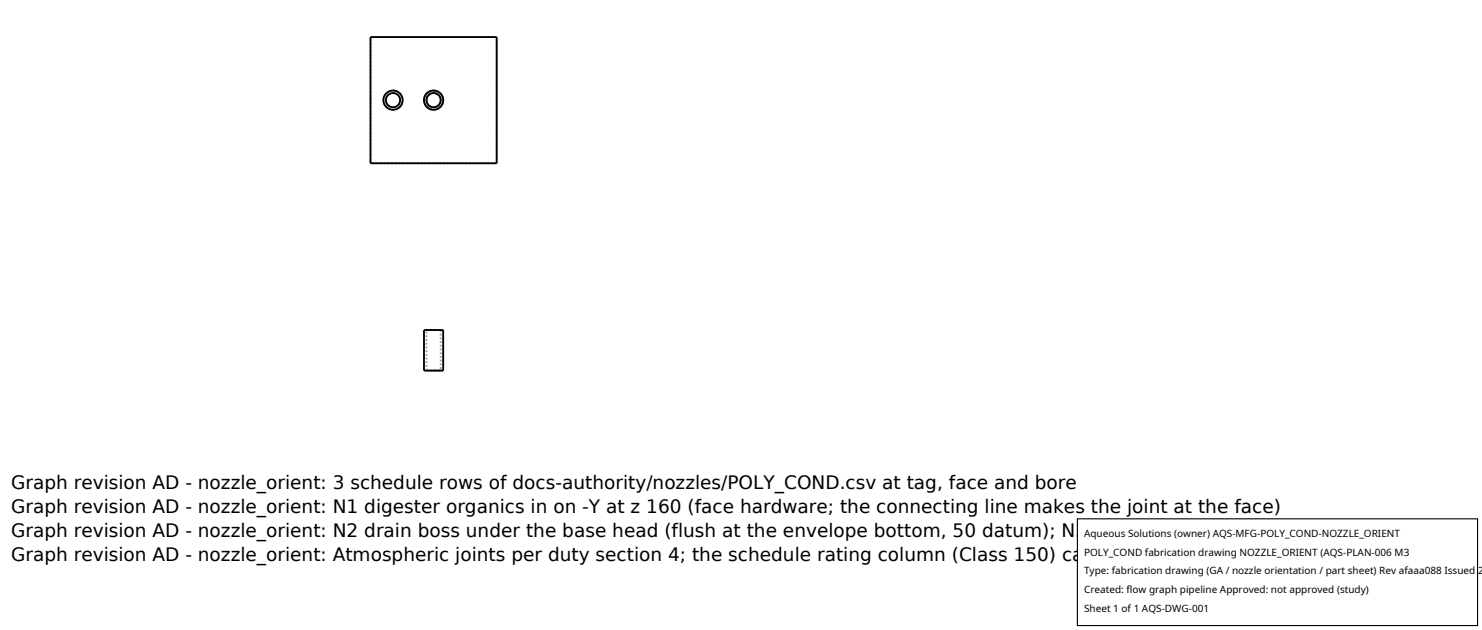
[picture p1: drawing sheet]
<svg xmlns="http://www.w3.org/2000/svg" width="212mm" height="90mm" viewBox="0 0 212 90" stroke-linecap="round" stroke-linejoin="round" font-family="sans-serif">
<defs><g id="words">
<g font-size="2.6">
<text x="1.6" y="69.8">Graph revision AD - nozzle_orient: 3 schedule rows of docs-authority/nozzles/POLY_COND.csv at tag, face and bore</text>
<text x="1.6" y="73.3">Graph revision AD - nozzle_orient: N1 digester organics in on -Y at z 160 (face hardware; the connecting line makes the joint at the face)</text>
<text x="1.6" y="76.7">Graph revision AD - nozzle_orient: N2 drain boss under the base head (flush at the envelope bottom, 50 datum); N3 vent riser on the top head flushing at the</text>
<text x="1.6" y="80.2">Graph revision AD - nozzle_orient: Atmospheric joints per duty section 4; the schedule rating column (Class 150) carried verbatim as text - no flange drawn</text>
</g>
<g font-size="1.4">
<text x="154.8" y="76.6">Aqueous Solutions (owner) AQS-MFG-POLY_COND-NOZZLE_ORIENT</text>
<text x="154.8" y="79.3">POLY_COND fabrication drawing NOZZLE_ORIENT (AQS-PLAN-006 M3</text>
<text x="154.8" y="82">Type: fabrication drawing (GA / nozzle orientation / part sheet) Rev afaaa088 Issued 2</text>
<text x="154.8" y="84.7">Created: flow graph pipeline Approved: not approved (study)</text>
<text x="154.8" y="87.4">Sheet 1 of 1 AQS-DWG-001</text>
</g>
</g></defs>
<g fill="none" stroke="#a0a0a0" stroke-width=".26" stroke-dasharray=".3 .3" stroke-linecap="butt">
<path d="M54.8 14.3l.1-.5 .3-.5 .4-.3 .6-.1 .5 .2 .4 .3 .3 .4 .1 .5-.1 .5-.3 .5-.4 .3-.6 .1-.5-.1-.5-.3-.2-.5-.1-.5M55.1 14.3l.1-.3 .2-.4 .3-.2 .5-.1 .3 .1 .4 .2 .2 .4v.3v.4l-.3 .3-.3 .3h-.4l-.4-.1-.3-.2-.2-.4-.1-.3M60.6 14.3l.1 .5 .3 .5 .4 .3 .5 .1 .6-.1 .4-.3 .3-.5 .1-.5-.1-.5-.3-.4-.4-.3-.5-.2-.6 .1-.4 .3-.3 .5-.1 .5M60.6 14.3l.1-.5 .3-.5 .4-.3 .6-.1 .5 .2 .4 .3 .3 .4 .1 .5-.1 .5-.3 .5-.4 .3-.6 .1-.5-.1-.4-.3-.3-.5-.1-.5M60.9 14.3l.1-.4 .2-.3 .3-.2 .4-.1 .4 .1 .4 .2 .2 .3v.4l-.1 .4-.2 .3-.3 .2-.4 .1-.7-.3-.2-.3-.1-.4M60.9 14.3l.1 .4 .2 .3 .7 .3 .4-.1 .3-.2 .2-.3 .1-.4v-.4l-.2-.3-.4-.2-.4-.1-.4 .1-.3 .2-.2 .3-.1 .4M70.9 5.3h-18M52.9 23.3v-18M70.9 23.3v-18M70.9 23.3h-18M60.9 52.9v-5.8M60.9 52.9h2"/>
<path d="M60.9 47.1h2M62.9 52.9h-2M62.9 47.1h-2M62.9 47.1v5.8M63.3 52.9h-2.7M63.3 47.1h-2.7"/>
</g>
<g fill="none" stroke="#000" stroke-width=".26">
<path d="M52.9 5.3h18v18h-18zM60.6 47.1h2.7v5.8h-2.7z"/>
<circle cx="56.1" cy="14.3" r="1.37"/>
<circle cx="56.1" cy="14.3" r="1.01"/>
<circle cx="61.9" cy="14.3" r="1.01"/>
<circle cx="61.9" cy="14.3" r="1.37"/>
</g>
<path d="M153.9 74.1h57.1v15.2h-57.1z" fill="#fff" stroke="#000" stroke-width=".16"/>
<use href="#words"/>
</svg>
